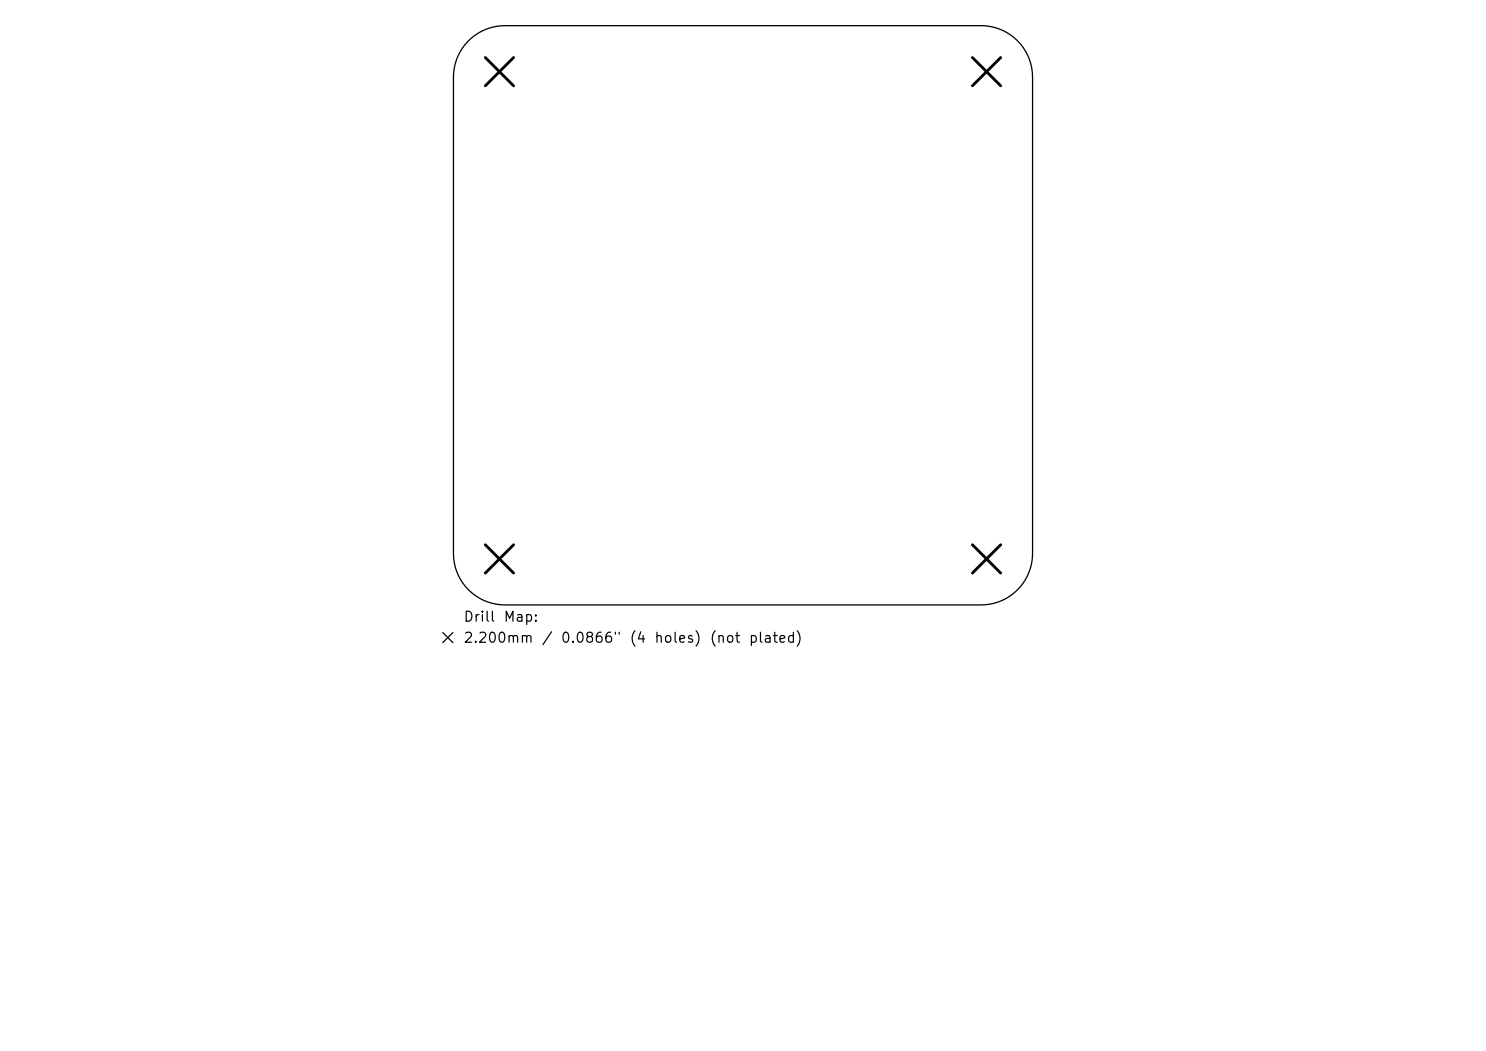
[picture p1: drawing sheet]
<svg xmlns="http://www.w3.org/2000/svg" width="297mm" height="210mm" viewBox="0 0 297 210" stroke-linecap="round" stroke-linejoin="round" font-family="sans-serif">
<defs><g id="words">
<g font-size="2">
<text x="92.5" y="124.7">Drill</text>
<text x="100.5" y="124.7">Map:</text>
<text x="92.5" y="128.9">2.200mm</text>
<text x="108.1" y="128.9">/</text>
<text x="111.9" y="128.9">0.0866&quot;</text>
<text x="125.7" y="128.9">(4</text>
<text x="130.6" y="128.9">holes)</text>
<text x="141.7" y="128.9">(not</text>
<text x="149.5" y="128.9">plated)</text>
</g>
</g></defs>
<path d="M93.6 8.1a10.3 10.3 0 0 1 7.3-3h95.2a10.3 10.3 0 0 1 10.3 10.3v95.2a10.3 10.3 0 0 1-10.3 10.3h-95.2a10.3 10.3 0 0 1-10.3-10.3v-95.2a10.3 10.3 0 0 1 3-7.3zM88.5 126.4l2 2M90.5 126.4l-2 2" fill="none" stroke="#000" stroke-width=".26"/>
<path d="M97 11.5l5.7 5.7M102.7 11.5l-5.7 5.7M194.3 11.5l5.7 5.7M200 11.5l-5.7 5.7M97 108.9l5.7 5.6M102.7 108.9l-5.7 5.6M194.3 108.9l5.7 5.6M200 108.9l-5.7 5.6" fill="none" stroke="#000" stroke-width=".57"/>
<use href="#words"/>
</svg>
